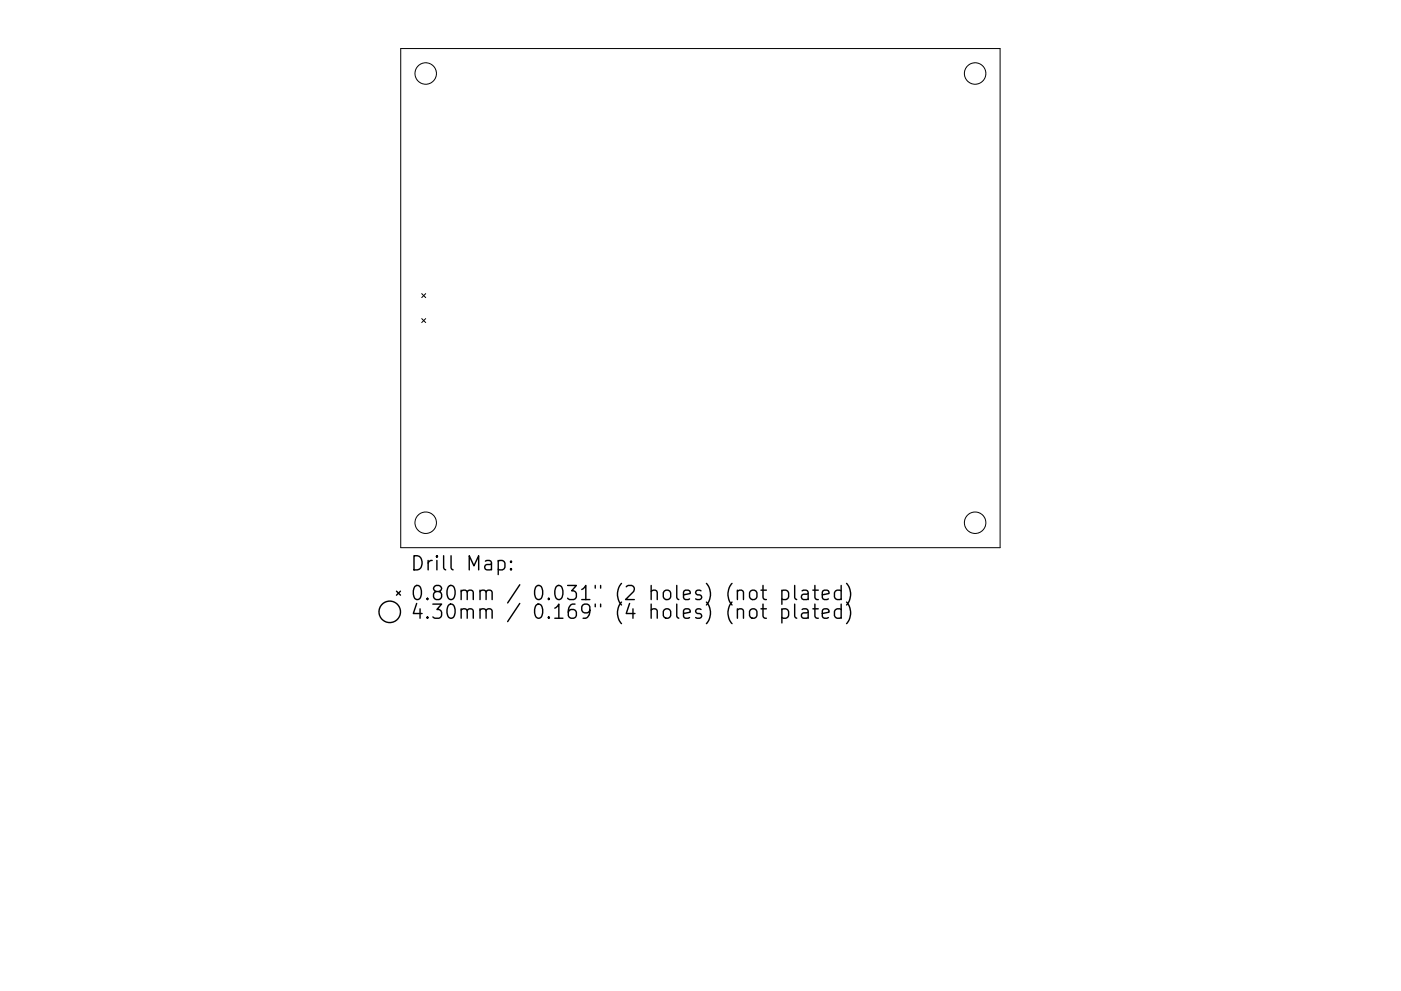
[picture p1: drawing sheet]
<svg xmlns="http://www.w3.org/2000/svg" width="297mm" height="210mm" viewBox="0 0 297 210" stroke-linecap="round" stroke-linejoin="round" font-family="sans-serif">
<defs><g id="words">
<g font-size="4.2">
<text x="86.9" y="121.1">Drill Map:</text>
<text x="86.9" y="127.4">0.80mm / 0.031&quot; (2 holes) (not plated)</text>
<text x="86.9" y="131.3">4.30mm / 0.169&quot; (4 holes) (not plated)</text>
</g>
</g></defs>
<g fill="none" stroke="#000" stroke-width=".21">
<path d="M85 10.3h127v105.9h-127zM89.4 62.3l.9 .8M89.4 67.6l.9 .8M90.3 62.3l-.9 .8M90.3 67.6l-.9 .8"/>
<circle cx="90.3" cy="15.6" r="2.28"/>
<circle cx="206.7" cy="15.6" r="2.28"/>
<circle cx="90.3" cy="110.9" r="2.28"/>
<circle cx="206.7" cy="110.9" r="2.28"/>
</g>
<g fill="none" stroke="#000" stroke-width=".3">
<path d="M105.6 119.1l.9-.2 .6 .6v.8l-.3 .5-.3 .1-.9-.1M108.3 119.1l.2 .1-.2 .1-.1-.1 .1-.1v.2M84.1 125.4l.8 .9M84.9 125.4l-.8 .9M108.3 120.6l.2 .2-.2 .1-.1-.1 .1-.2v.3M159.1 125.5a.81 .81 0 0 1 .8-.3 .81 .81 0 0 1 .6 .6v.8a.81 .81 0 0 1-.8 .6 .81 .81 0 0 1-.8-.6v-.8zM159.2 129.3a.81 .81 0 0 1 1.3 .4v.9a.81 .81 0 0 1-.8 .6 .81 .81 0 0 1-.8-.6v-.9zM161.3 125.2h1.2M161.3 129.2h1.2M161.8 124.2v2.6l.1 .3 .6 .1M161.8 128.2v2.5l.1 .3 .6 .2M165.8 125.4l.8-.2 .6 .6v.8l-.3 .5-.3 .1-.8-.1"/>
<path d="M165.8 129.3l.8-.1 .6 .5v.9l-.3 .4-.3 .2-.8-.2M165.8 125.2v3M165.8 129.2v3M168.5 124.2v2.6l.4 .4M168.5 128.2v2.5l.4 .5M170.1 125.4l.2-.2 .9 .2 .1 .2v1.6M170.1 129.3l.2-.1 .9 .1 .1 .3v1.6M171.3 125.9l-1 .2a.59 .59 0 0 0-.4 .5 .59 .59 0 0 0 .4 .6l1-.1M171.3 129.9l-1 .1a.59 .59 0 0 0-.4 .6 .59 .59 0 0 0 .4 .6l1-.2M172.3 125.2h1.2M172.3 129.2h1.2M172.8 124.2v2.6l.1 .3 .6 .1"/>
<path d="M172.8 128.2v2.5l.1 .3 .6 .2M174.3 126.2l1.5-.3-.2-.5-.8-.2-.5 .4v1.2l.2 .3 .3 .1 .8-.1M174.3 130.2l1.5-.3-.2-.6-.8-.1-.5 .4v1.1l.2 .3 .3 .2 .8-.2M178.3 125.4l-.8-.2-.6 .6v.8l.3 .5 .3 .1 .8-.1M178.3 129.3l-.8-.1-.6 .5v.9l.3 .4 .3 .2 .8-.2M178.3 124.2v3M178.3 128.2v3M179.5 123.8a3.4 3.4 0 0 1 0 4.6M179.5 127.7a3.4 3.4 0 0 1 0 4.6"/>
<circle cx="82.6" cy="129.8" r="2.28"/>
</g>
<use href="#words"/>
</svg>
